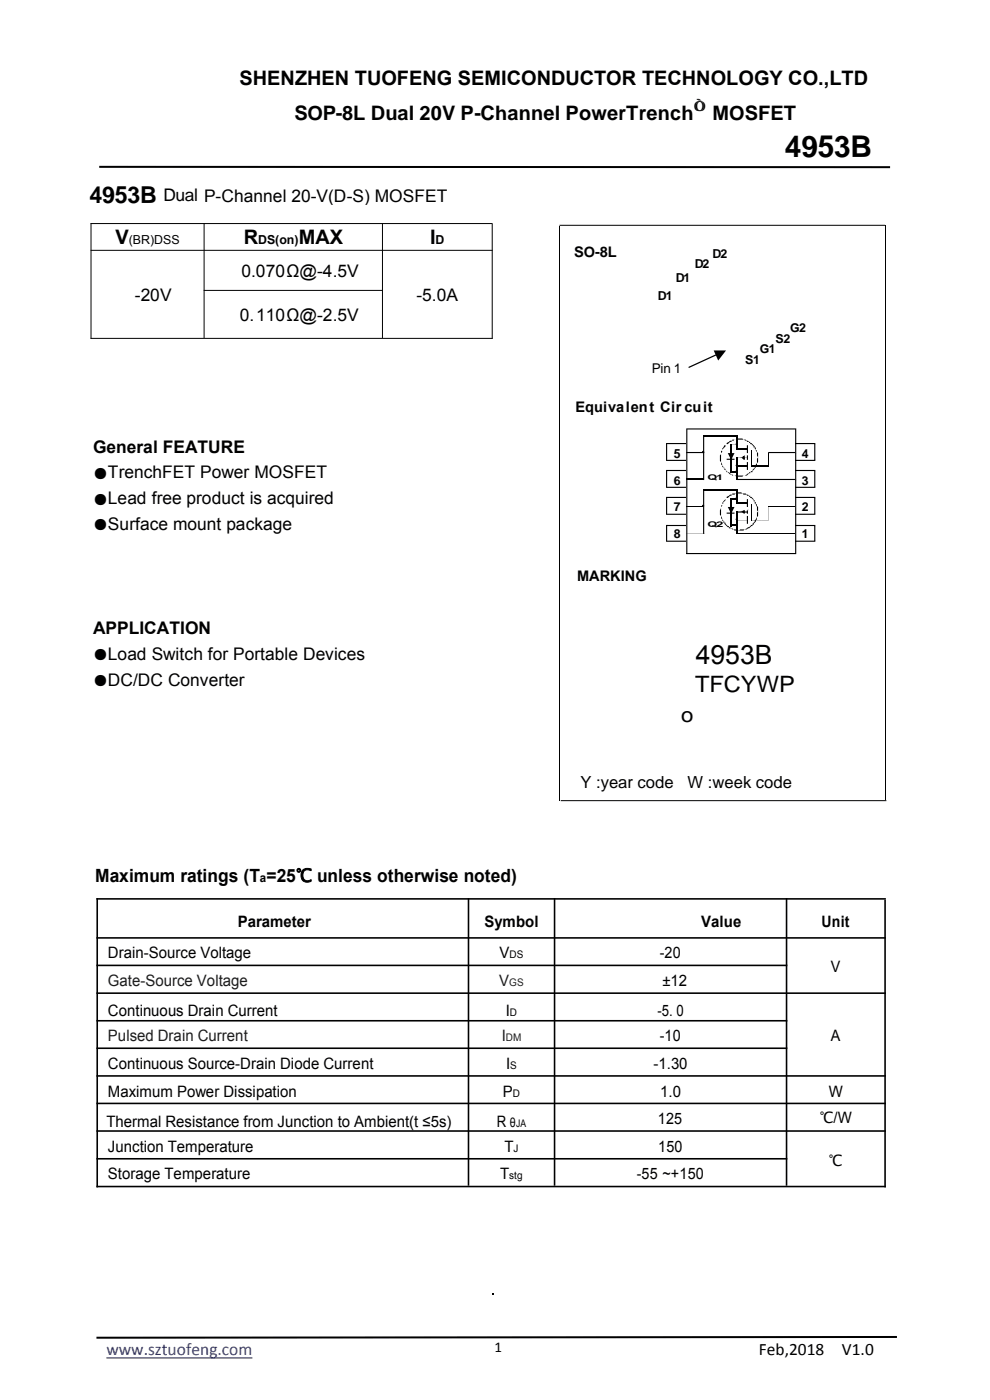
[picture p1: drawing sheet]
<svg xmlns="http://www.w3.org/2000/svg" width="210mm" height="297mm" viewBox="0 0 210 297" stroke-linecap="round" stroke-linejoin="round" font-family="sans-serif">
<defs><g id="words">
<text font-size="6.3" x="166.5" y="33.4">4953B</text>
<text font-size="5.6" x="147.6" y="140.8">4953B</text>
<text font-size="4.9" x="19" y="43.1">4953B</text>
<text font-size="4.8" x="147.4" y="146.9">TFCYWP</text>
<text font-size="4.3" x="144.5" y="153.1">o</text>
<g font-size="4.2">
<text x="50.8" y="18.1">SHENZHEN TUOFENG SEMICONDUCTOR TECHNOLOGY CO.,LTD</text>
<text x="62.4" y="25.5">SOP-8L Dual 20V P-Channel PowerTrench</text>
<text x="151.2" y="25.4">MOSFET</text>
<text x="24.5" y="51.8">V</text>
<text x="51.7" y="51.8">R</text>
<text x="63.4" y="51.8">MAX</text>
<text x="91.2" y="51.8">I</text>
</g>
<text font-size="3.9" x="20.2" y="187">Maximum ratings (T =25℃ unless otherwise noted)</text>
<g font-size="3.7">
<text x="34.7" y="42.7">Dual P-Channel 20-V(D-S) MOSFET</text>
<text x="51.3" y="58.7">0.070Ω@-4.5V</text>
<text x="28.6" y="63.8">-20V</text>
<text x="88.3" y="63.8">-5.0A</text>
<text x="50.9" y="68">0.110Ω@-2.5V</text>
<text x="19.7" y="96.1">General FEATURE</text>
<text x="22.9" y="101.5">TrenchFET Power MOSFET</text>
<text x="22.9" y="107">Lead free product is acquired</text>
<text x="22.9" y="112.5">Surface mount package</text>
<text x="19.7" y="134.5">APPLICATION</text>
<text x="22.9" y="139.9">Load Switch for Portable Devices</text>
<text x="22.9" y="145.4">DC/DC Converter</text>
<text x="161" y="287.5">Feb,2018</text>
<text x="178.6" y="287.5">V1.0</text>
</g>
<text font-size="3.7" fill="#00f" x="22.6" y="287.5">www.sztuofeng.com</text>
<g font-size="3.5">
<text x="123.1" y="167.1">Y :year code</text>
<text x="145.9" y="167.1">W :week code</text>
</g>
<g font-size="3.3">
<text x="50.4" y="196.6">Parameter</text>
<text x="102.8" y="196.6">Symbol</text>
<text x="148.8" y="196.6">Value</text>
<text x="174.3" y="196.6">Unit</text>
<text x="22.9" y="203.3">Drain-Source Voltage</text>
<text x="106" y="203.3">V</text>
<text x="140" y="203.3">-20</text>
<text x="140.5" y="209.2">±12</text>
<text x="176.2" y="206.2">V</text>
<text x="22.9" y="215.6">Continuous Drain Current</text>
<text x="107.3" y="215.6">I</text>
<text x="139.4" y="215.6">-5. 0</text>
<text x="140" y="220.9">-10</text>
<text x="176.2" y="220.9">A</text>
<text x="22.9" y="226.8">Continuous Source-Drain Diode Current</text>
<text x="107.4" y="226.8">I</text>
<text x="138.6" y="226.8">-1.30</text>
<text x="22.9" y="232.6">Maximum Power Dissipation</text>
<text x="106.7" y="232.6">P</text>
<text x="140" y="232.6">1.0</text>
<text x="175.8" y="232.6">W</text>
<text x="22.6" y="239">Thermal Resistance from Junction to Ambient(t ≤5s)</text>
<text x="105.4" y="239">R</text>
<text x="139.6" y="238.4">125</text>
<text x="173.9" y="238.3">℃/W</text>
<text x="22.9" y="244.4">Junction Temperature</text>
<text x="107" y="244.4">T</text>
<text x="139.6" y="244.4">150</text>
<text x="22.9" y="250.2">Storage Temperature</text>
<text x="106.1" y="250.2">T</text>
<text x="135.1" y="250.2">-55 ~+150</text>
<text x="175.8" y="247.4">℃</text>
</g>
<g font-size="3.3" fill="#1e1b1c">
<text x="22.9" y="209.2">Gate-Source Voltage</text>
<text x="105.9" y="209.2">V</text>
<text x="22.9" y="220.9">Pulsed Drain Current</text>
<text x="106.4" y="220.9">I</text>
</g>
<g font-size="3.2">
<text x="19.7" y="101.5">●</text>
<text x="19.7" y="107">●</text>
<text x="19.7" y="112.5">●</text>
<text x="19.7" y="140">●</text>
<text x="19.7" y="145.5">●</text>
<text x="104.9" y="286.9">1</text>
</g>
<g font-size="3.1">
<text x="121.8" y="54.5">SO-8L</text>
<text x="161.9" y="76.7">S</text>
<text x="165.2" y="74.8">S</text>
<text x="168.3" y="72.4">G</text>
<text x="146.9" y="78.9">SO-8</text>
<text x="158.5" y="78.9">S</text>
<text x="122.1" y="87.4">Equivalent Cir cuit</text>
<text x="122.4" y="123.3">MARKING</text>
</g>
<g font-size="2.9">
<text x="147.5" y="23.5">Ò</text>
<text x="138.3" y="79.1">Pin 1</text>
</g>
<text font-size="2.8" x="108.2" y="239">θ</text>
<g font-size="2.6">
<text x="27.3" y="51.8">(BR)DSS</text>
<text x="54.7" y="51.8">DS(on)</text>
<text x="92.4" y="51.8">D</text>
<text x="143.4" y="59.9">D1</text>
<text x="147.4" y="56.9">D2</text>
<text x="151.2" y="54.7">D2</text>
<text x="139.6" y="63.6">D1</text>
<text x="167.6" y="70.5">G2</text>
<text x="158.1" y="77.2">S1</text>
<text x="161.2" y="74.8">G1</text>
<text x="164.5" y="72.7">S2</text>
<text x="143" y="97.1">5</text>
<text x="170.1" y="97.1">4</text>
<text x="143" y="102.8">6</text>
<text x="170.1" y="102.8">3</text>
<text x="143" y="108.5">7</text>
<text x="170.1" y="108.5">2</text>
<text x="143" y="114.2">8</text>
<text x="170.1" y="114.2">1</text>
<text x="55.1" y="187">a</text>
</g>
<g font-size="2.2">
<text x="108.1" y="203.3">DS</text>
<text x="108.2" y="215.6">D</text>
<text x="108.2" y="226.8">S</text>
<text x="108.8" y="232.6">D</text>
<text x="109.5" y="239">JA</text>
<text x="108.9" y="244.4">J</text>
<text x="108" y="250.2">stg</text>
</g>
<g font-size="2.2" fill="#1e1b1c">
<text x="108" y="209.2">GS</text>
<text x="107.3" y="220.9">DM</text>
</g>
<g font-size="1.7">
<text x="150.1" y="101.8">Q1</text>
<text x="150.1" y="111.8">Q2</text>
</g>
</g></defs>
<path d="M104.5 274.4h.3v.3h-.3z" fill="#000"/>
<path d="M154.7 76l16.2-10.2 3.1 4.7-16.2 10.5z" fill-rule="evenodd" fill="#fff"/>
<g fill="#fff">
<path d="M138.3 76.3h17.1v3.5h-17.1z"/>
<path d="M86 129.4h23.8v4.3h-23.8z"/>
</g>
<path d="M151.9 75.3l-5.7 2.6" fill="none" stroke="#000" stroke-width=".26"/>
<path d="M151.4 74.3h2.6l-1.6 2.2z" fill="#000"/>
<path d="M21 35.2l167.8 .1v.4l-167.8-.1z" fill="#000"/>
<path d="M19.2 47.4h85.3M19.2 53.1h85.3M19.3 47.3v24.6M43.3 47.3v24.4M81.1 47.3v24.4M104.4 47.5v24.4M19.2 71.8h85.3M43.2 61.6h38" fill="none" stroke="#000" stroke-width=".21"/>
<path d="M17.8 79.7h64.1v50.3h-64.1z" fill-rule="evenodd" fill="#fff"/>
<g fill="none" stroke="#000" stroke-width=".34">
<path d="M20.5 190.7h167.4M20.5 199h167.4M20.6 190.5v61.4M99.4 190.5v61M117.6 190.5v61M166.8 190.5v61M187.8 190.9v61M20.5 204.8h146.5M20.5 210.7h167.4M20.5 216.5h146.5M20.5 222.4h146.5M20.5 228.3h167.4"/>
<path d="M20.5 234.1h167.4M20.5 239.9h167.4M20.5 245.8h146.5M20.5 251.7h167.4"/>
</g>
<path d="M118.7 47.8h69.1M118.7 48v121.8" fill="none" stroke="#000" stroke-width=".21"/>
<path d="M141.5 94.2h31.5v3.4h-31.5z" fill="#fff"/>
<path d="M141.3 94h.2v3.6h31.5h-.3v-3.4h.3h-31.5v-.2h31.5v3.8h-31.7z" fill="#000"/>
<path d="M141.5 99.9h31.5v3.4h-31.5z" fill="#fff"/>
<path d="M141.3 99.7h.2v3.6h31.5h-.3v-3.4h.3h-31.5v-.2h31.5v3.8h-31.7z" fill="#000"/>
<path d="M141.5 105.6h31.5v3.4h-31.5z" fill="#fff"/>
<path d="M141.3 105.4h.2v3.6h31.5h-.3v-3.4h.3h-31.5v-.2h31.5v3.8h-31.7z" fill="#000"/>
<path d="M141.5 111.4h31.5v3.3h-31.5z" fill="#fff"/>
<path d="M141.3 111.4h.2v3.3h31.5h-.3v-3.3l.3 .2h-31.5v-.2h31.5v3.5h-31.7z" fill="#000"/>
<path d="M145.6 91.1h23.1v26.5h-23.1z" fill="#fff"/>
<g fill="#000">
<path d="M145.6 90.9h23.3v26.7h-23.3v-26.7v.2h.2v26.5l-.2-.3h23.1v.3v-26.5h-23.1zM145.6 95.9h3.8v.2h-3.8zM149.1 92.3h.3v9.5h-.3zM153.7 94.5h.2l.2-.3v-.2l.8-.5h.4v-.2h.8l.2-.3h1.2l.2 .3h.5l.2 .2 .7 .2v.3h.3l.7 .7v.2h.2v.5l.5 .7v1.9l-.2 .3v.4h-.3v.5h-.2v.3l-.5 .4v.3h-.5v.2h-.2l-.5 .5h-.7l-.2 .2h-1.2l-.5-.2h-.5l-.9-.7h-.3l-.2-.5h-.2v-.2l-.7-1v-.5l-.3-.2v-.7h.3v.9l.4 1.2h.3v.3h.2v.2l.5 .5h.2l1 .7h2.4l.7-.5h.2v-.2l.7-.3v-.2l.5-.5 .2-.7 .3-.2v-1l.2-.2-.2-.5v-.7l-.5-.7v-.3h-.2v-.2l-.5-.5h-.3v-.2h-.2v-.3h-.5v-.2l-.7-.2h-1.9l-.2 .2-.7 .2-1 .8v.2l-.7 .7v.5l-.2 .2v1h-.3v-.5l.3-.2v-.8h.2v-.4zM154.1 97.3h1.7v.3h-1.7zM154.9 94.2h1.6zM157 97.1h.2l.8-.5v.2l-.8 .3 .8 .2-.3 .3v-.8h.3v-.2v1l-.8-.5zM158.4 94.5h.3v1.6h-.3zM158.4 96.6h.3v1h-.3zM158.4 98h.3v1.7h-.3zM161.5 98.7h1.5v.3h-1.5zM163 95.9h5.7v.2h.2h-5.9z"/>
<path d="M149.1 103.7h.3v9.6h-.3zM154.1 105.4l.8-.5h.4v-.2h.8l.2-.2h.9l.3 .2h.7l.7 .5h.2v.2h.3l.5 .5v.2h.2l.2 .7 .5 .8v1.9l-.2 .2v.5l-.3 .2v.2l-.4 .5v.3h-.3v.2h-.2l-1 .7h-.4l-.3 .3h-1.9l-.7-.5h-.5v-.3h-.2l-.7-.7v-.2h-.3v-.3l-.4-.7v-.4l-.3-.3v-.7h.3v1l.4 1.1h.3v.3h.2v.2l.5 .5h.2v.2l.7 .3 .3 .2h.7l.5 .3 .2-.3h1l.7-.5h.2l.5-.4h.2v-.3l.5-.5v-.2l.5-.7v-1l.2-.2-.2-.2v-.7l-.3-.8h-.2v-.4h-.2v-.3l-.5-.5h-.3v-.2h-.2v-.2h-.5v-.3h-.7l-.2-.2h-1.4l-.3 .2h-.5l-.2 .3h-.2l-.5 .4h-.3l-.7 1v.2h-.2v.5l-.2 .3v.9h-.3l.3-1.2 .2-.2v-.5h.2v-.2l.7-.8zM154.1 108.7h1.7v.3h-1.7zM154.9 105.6h1.6v.3h-1.6zM154.9 111.4h1.6v.2h-1.6zM154.9 99.9h1.6v.3h-1.6zM157 108.5l1-.2-.8 .2 .8 .2-.3 .3v-.7h.3v.7l-.8-.5zM158.4 105.9h.3v1.7h-.3zM158.4 108.3h.3v-.3v1h-.3zM158.4 109.5h.3v1.6h-.3zM156.3 108.5h2.4v.2h-2.2v-.2zM161.5 110.4h1.5z"/>
<path d="M156.3 101.6h12.4v.2h.2h-12.6zM20.5 283.6l169.8-.2v.4l-169.8 .2z"/>
<circle cx="149.1" cy="95.9" r=".24"/>
<circle cx="156.3" cy="98.7" r=".24"/>
<circle cx="156.3" cy="94.2" r=".24"/>
<circle cx="156.3" cy="99.9" r=".24"/>
<circle cx="149.1" cy="107.3" r=".24"/>
<circle cx="156.3" cy="110.2" r=".24"/>
<circle cx="156.3" cy="111.4" r=".24"/>
<circle cx="156.3" cy="105.6" r=".24"/>
</g>
<g fill="none" stroke="#000" stroke-width=".24">
<path d="M149.1 92.4h7.4M155 94.2v6M156.3 98.9h2.4M156.3 95.3h2.4M156.4 92.3v3.1M156.4 97.1v4.7M159.4 98.9h2.1M145.6 101.7h3.8M149.1 103.9h7.4M155 105.6v6M156.3 106.7h2.4M156.4 103.7v3.1"/>
<path d="M156.4 108.5v4.8"/>
</g>
<path d="M187.8 47.9v121.8M156.3 97.1h2.4M159.4 95.2v3.8M163 95.9v3.1M145.6 107.6h3.8M145.6 113.3h3.8M156.3 113.3h12.6M156.3 110.4h2.4M159.4 106.6v3.8h2.1M168.9 107.6h-5.9v2.8M119 169.9h69" fill="none" stroke="#000" stroke-width=".21"/>
<path d="M154.4 96.1h1.4l-.7 1.5zM157.2 97.1l.8-.3v.8zM154.4 107.6h1.4l-.7 1.4zM157.2 108.5l.8-.2v.7z" fill="#000"/>
<path d="M22.6 288.1h31" fill="none" stroke="#00f" stroke-width=".25"/>
<use href="#words"/>
</svg>
